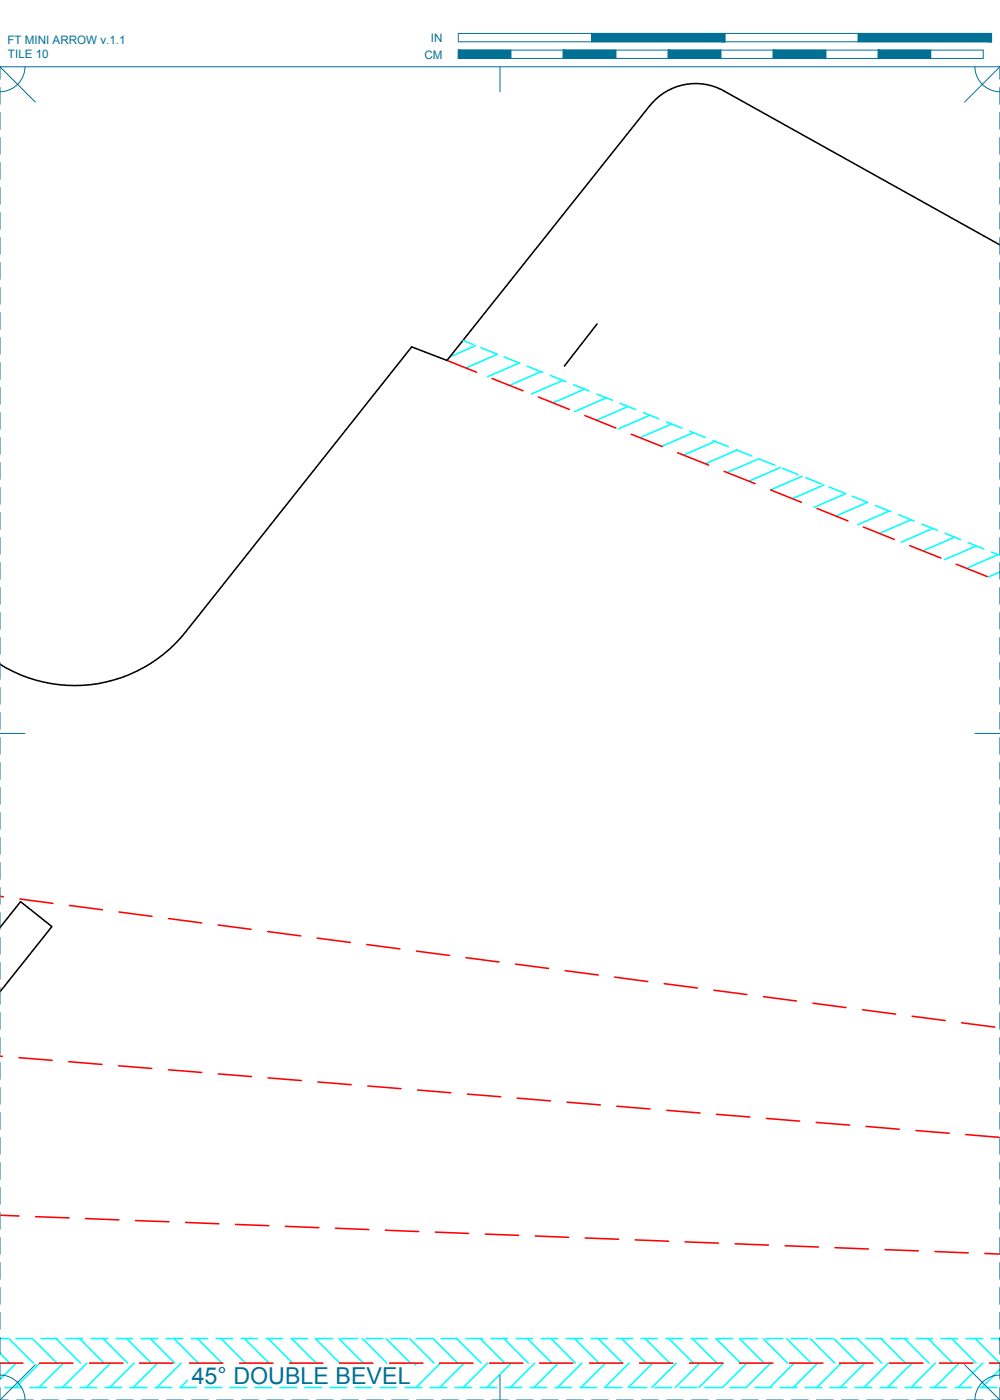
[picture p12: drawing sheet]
<svg xmlns="http://www.w3.org/2000/svg" width="190mm" height="267mm" viewBox="0 0 190 267" stroke-linecap="round" stroke-linejoin="round" font-family="sans-serif">
<defs><g id="words">
<text font-size="4.4" fill="#007095" x="36.5" y="263.6">45° DOUBLE BEVEL</text>
<g font-size="2.2" fill="#007095">
<text x="1.4" y="8.4">FT MINI ARROW v.1.1</text>
<text x="1.5" y="11.1">TILE 10</text>
<text x="80.8" y="11.2">CM</text>
<text x="82.1" y="8">IN</text>
</g>
</g></defs>
<!-- layer: 04 BEVEL -->
<g fill="none" stroke="#0ff" stroke-width=".3">
<path d="M88.2 64.9l1.9 .7M90.6 65.8l-4.9 2.2M91.6 66.2l3 1.2M94.8 67.5l-6 2.6M96 68l3 1.2M98.9 69.2l-6 2.6M100.4 69.8l3 1.2M103.1 70.8l-6.1 2.6M104.9 71.5l2.9 1.2M107.2 72.5l-6 2.6M109.3 73.3l2.9 1.2M111.4 74.1l-6.1 2.7"/>
<path d="M113.7 75.1l2.9 1.1M115.5 75.8l-6 2.6M118.1 76.8l3 1.2M119.6 77.4l-6 2.7M122.6 78.6l2.9 1.2M123.8 79.1l-6 2.6M127 80.4l2.9 1.2M127.9 80.8l-6 2.6M131.4 82.1l2.9 1.2M132.1 82.4l-6 2.6M135.8 83.9l3 1.2M136.2 84.1l-6 2.6"/>
<path d="M140.2 85.7l3 1.2M140.4 85.7l-6 2.6M144.5 87.4l-6 2.6M144.7 87.5l2.9 1.1M148.7 89l-6 2.7M149.1 89.2l2.9 1.2M152.8 90.7l-6 2.6M153.5 91l2.9 1.2M157 92.4l-6 2.6M157.9 92.8l3 1.1M161.1 94l-6 2.6M162.3 94.5l3 1.2"/>
<path d="M165.2 95.7l-6 2.6M166.8 96.3l2.9 1.2M169.4 97.3l-6 2.7M171.2 98.1l2.9 1.2M173.5 99l-6 2.6M175.6 99.8l3 1.2M177.7 100.7l-6 2.6M180 101.6l3 1.2M181.8 102.3l-6 2.6M184.4 103.4l3 1.2M186 104l-6 2.6M188.9 105.2l1.6 .6"/>
<path d="M190.1 105.6l-6 2.7M190.5 109l-2.2 .9M0 257.8l1.9 1.9M0 255h1.5M1.7 255l4.6 4.7M3 255h3.2M3.1 259.7l-3.1 3.1M6.2 255l4.6 4.7M7.6 259.7l-4.7 4.6M7.8 255h3.2M10.7 255l4.6 4.7M12.1 259.7l-4.7 4.6"/>
<path d="M12.6 255h3.1M15.2 255l4.6 4.7M16.6 259.7l-4.7 4.6M17.3 255h3.2M19.6 255l4.7 4.7M21.1 259.7l-4.7 4.6M22.1 255h3.2M24.1 255l4.7 4.7M25.5 259.7l-4.6 4.6M26.9 255h3.1M28.6 255l4.7 4.7M30 259.7l-4.6 4.6"/>
<path d="M31.6 255h3.2M33.1 255l4.7 4.7M34.5 259.7l-4.6 4.6M36.4 255h3.2M37.6 255l4.7 4.7M41.1 255h3.2M42.1 255l4.7 4.7M45.9 255h3.2M46.6 255l4.6 4.7M50.7 255h3.1M51.1 255l4.6 4.7M55.4 255h3.2"/>
<path d="M55.6 255l4.6 4.7M60.1 255l4.6 4.7M60.2 255h3.2M64.6 255l4.6 4.7M65 255h3.1M69 255l4.7 4.7M69.7 255h3.2M73.5 255l4.7 4.7M74.5 255h3.2M78 255l4.7 4.7M79.2 255h3.2M79.4 259.7l-.4 .4"/>
<path d="M82.5 255l4.7 4.7M83.9 259.7l-4.7 4.6M84 255h3.2M87 255l4.7 4.7M88.4 259.7l-4.6 4.6M88.8 255h3.1M91.5 255l4.7 4.7M92.9 259.7l-4.7 4.6M93.5 255h3.2M96 255l4.6 4.7M97.4 259.7l-4.7 4.6M98.3 255h3.2"/>
<path d="M100.5 255l4.6 4.7M101.9 259.7l-4.7 4.6M103.1 255h3.1M105 255l4.6 4.7M106.4 259.7l-4.7 4.6M107.8 255h3.2M109.5 255l4.6 4.7M110.8 259.7l-4.6 4.6M112.6 255h3.2M113.9 255l4.7 4.7M115.4 259.7l-4.7 4.6M117.3 255h3.2"/>
<path d="M118.4 255l4.7 4.7M119.8 259.7l-4.6 4.6M122.1 255h3.2M122.9 255l4.7 4.7M124.3 259.7l-4.6 4.6M126.9 255h3.1M127.4 255l4.7 4.7M128.8 259.7l-4.6 4.6M131.6 255h3.2M131.9 255l4.7 4.7M133.3 259.7l-4.6 4.6M137.8 259.7l-4.7 4.6"/>
<path d="M139.6 255h-3.2l4.7 4.7M140.9 255l4.6 4.7M141.2 255h3.1M142.3 259.7l-4.7 4.6M145.4 255l4.6 4.7M145.9 255h3.2M146.8 259.7l-4.7 4.6M149.9 255l4.6 4.7M150.7 255h3.2M151.3 259.7l-4.7 4.6M154.3 255l4.7 4.7M155.4 255h3.2"/>
<path d="M155.8 259.7l-4.7 4.6M158.8 255l4.7 4.7M160.2 255h3.2M160.3 259.7l-4.7 4.6M163.3 255l4.7 4.7M164.7 259.7l-4.6 4.6M165 255h3.1M167.8 255l4.7 4.7M169.2 259.7l-4.6 4.6M169.7 255h3.2M172.3 255l4.7 4.7M173.7 259.7l-4.6 4.6"/>
<path d="M174.5 255h3.2M176.8 255l4.7 4.7M178.2 259.7l-4.7 4.6M179.3 255h3.1M181.3 255l4.6 4.7M182.7 259.7l-4.7 4.6M184 255h3.2M185.8 255l4.6 4.7M187.2 259.7l-4.7 4.6M188.8 255h1.7M190.3 255l.2 .2M1 264.3h3.1"/>
<path d="M5.7 264.3h3.2M10.5 264.3h3.2M15.2 264.3h3.2M20 264.3h3.2M24.8 264.3h3.1M29.5 264.3h3.2M34.3 264.3h3.2M35.7 263l-1.3 1.3M39.1 264.3h3.1M43.8 264.3h3.2M48.6 264.3h3.2M53.3 264.3h3.2"/>
<path d="M58.1 264.3h3.2M62.9 264.3h3.1M67.6 264.3h3.2M72.4 264.3h3.2M77.2 264.3h3.1M81.9 264.3h3.2M86.7 264.3h3.2M91.4 264.3h3.2M96.2 264.3h3.2M101 264.3h3.1M105.7 264.3h3.2M110.5 264.3h3.2"/>
<path d="M115.3 264.3h3.1M120 264.3h3.2M124.8 264.3h3.2M129.5 264.3h3.2M134.3 264.3h3.2M139.1 264.3h3.1M143.8 264.3h3.2M148.6 264.3h3.2M153.4 264.3h3.1M158.1 264.3h3.2M162.9 264.3h3.2M167.6 264.3h3.2"/>
<path d="M172.4 264.3h3.2M177.2 264.3h3.1M181.9 264.3h3.2M186.7 264.3h3.2M190.5 260.9l-3.5 3.4"/>
</g>
<!-- layer: 01 CUT -->
<path d="M190.5 46.7l-52.6-29.4a11.1 11.1 0 0 0-14.1 2.8l-38.6 48.6-6.8-2.6-43 54.3a26.9 26.9 0 0 1-35.4 6.1M113.7 61.7l-6.2 8M0 176.7l3.9-4.9 6 4.7-9.9 12.4" fill="none" stroke="#000" stroke-width=".3"/>
<!-- layer: 02 SCORE -->
<g fill="none" stroke="#f00" stroke-width=".3">
<path d="M85.2 68.7l5.6 2.2M93.7 72.1l5.9 2.3M102.6 75.6l5.9 2.4M111.4 79.2l5.9 2.3M120.2 82.7l6 2.4M129.1 86.3l5.9 2.3M137.9 89.8l5.9 2.3M146.8 93.3l5.9 2.4M155.6 96.9l5.9 2.3M164.5 100.4l5.9 2.4M173.3 103.9l5.9 2.4M182.2 107.5l5.9 2.3"/>
<path d="M0 170.8h.6M3.8 171.3l6.3 .8M13.2 172.5l6.3 .8M22.7 173.7l6.3 .9M32.1 175l6.3 .8M41.6 176.2l6.2 .8M51 177.5l6.3 .8M60.4 178.7l6.3 .8M69.9 179.9l6.3 .9M79.3 181.2l6.3 .8M88.8 182.4l6.3 .9M98.2 183.7l6.3 .8"/>
<path d="M107.7 184.9l6.3 .8M117.1 186.1l6.3 .9M126.5 187.4l6.3 .8M136 188.6l6.3 .9M145.4 189.9l6.3 .8M154.9 191.1l6.3 .8M164.3 192.4l6.3 .8M173.8 193.6l6.3 .8M183.2 194.8l6.3 .9M0 201.2h.4M3.6 201.5l6.3 .5M13.1 202.2l6.3 .6"/>
<path d="M22.6 203l6.3 .5M32.1 203.8l6.3 .5M41.6 204.6l6.3 .5M51.1 205.3l6.3 .5M60.6 206.1l6.3 .5M70.1 206.9l6.3 .5M79.5 207.6l6.4 .6M89 208.4l6.4 .5M98.5 209.2l6.4 .5M108 210l6.4 .5M117.5 210.7l6.3 .6M127 211.5l6.3 .5"/>
<path d="M136.5 212.3l6.3 .5M146 213.1l6.3 .5M155.5 213.8l6.3 .5M165 214.6l6.3 .5M174.5 215.4l6.3 .5M184 216.1l6.3 .6M0 231.5l3.6 .1M6.8 231.8l6.3 .2M16.3 232.1l6.3 .3M25.8 232.5l6.4 .2M35.3 232.9l6.4 .2M44.9 233.3l6.3 .2"/>
<path d="M54.4 233.6l6.3 .3M63.9 234l6.4 .2M73.4 234.4l6.4 .2M82.9 234.7l6.4 .3M92.5 235.1l6.3 .2M102 235.5l6.3 .2M111.5 235.8l6.3 .3M121 236.2l6.4 .3M130.5 236.6l6.4 .2M140 236.9l6.4 .3M149.6 237.3l6.3 .3M159.1 237.7l6.3 .2"/>
<path d="M168.6 238.1l6.3 .2M178.1 238.4l6.3 .3M187.6 238.8l2.9 .1M0 259.7h4.4M7.5 259.7h6.4M17.1 259.7h6.3M26.6 259.7h6.3M36.1 259.7h6.4M45.6 259.7h6.4M55.2 259.7h6.3M64.7 259.7h6.3M74.2 259.7h6.4"/>
<path d="M83.7 259.7h6.4M93.3 259.7h6.3M102.8 259.7h6.3M112.3 259.7h6.4M121.8 259.7h6.4M131.4 259.7h6.3M140.9 259.7h6.3M150.4 259.7h6.4M159.9 259.7h6.4M169.5 259.7h6.3M179 259.7h6.3M188.5 259.7h2"/>
</g>
<!-- layer: 22 TILED -->
<g fill="none" stroke="#007095" stroke-width=".19">
<path d="M0 12.7l6.7 6.8M0 16.7v3.2M4.8 12.7a4.8 4.8 0 0 1-4.8 4.8M87.3 6.4h101.6v1.6h-101.6zM87.3 9.5h100v1.6h-100zM95.2 12.7v4.8M97.3 9.5v1.6M107.3 9.5v1.6M112.7 6.4v1.6M117.3 9.5v1.6M127.3 9.5v1.6M137.3 9.5v1.6"/>
<path d="M138.1 6.4v1.6M147.3 9.5v1.6M157.3 9.5v1.6M163.5 6.4v1.6M167.3 9.5v1.6M177.3 9.5v1.6M185.7 12.7a4.8 4.8 0 0 0 4.8 4.8M190.5 12.7h-190.5v2.4M190.5 12.7l-6.8 6.8M190.5 12.7v2.4M190.5 16.7v3.2M0 21.4v3.2"/>
<path d="M0 26.2v3.2M0 31v3.1M0 35.7v3.2M190.5 21.4v3.2M190.5 26.2v3.2M190.5 31v3.1M190.5 35.7v3.2M0 40.5v3.2M0 45.3v3.1M0 50v3.2M0 54.8v3.2M0 59.5v3.2"/>
<path d="M190.5 40.5v3.2M190.5 45.3v3.1M190.5 50v3.2M190.5 54.8v3.2M190.5 59.5v3.2M0 64.3v3.2M0 69.1v3.1M0 73.8v3.2M0 78.6v3.2M190.5 64.3v3.2M190.5 69.1v3.1M190.5 73.8v3.2"/>
<path d="M190.5 78.6v3.2M0 83.4v3.1M0 88.1v3.2M0 92.9v3.2M0 97.6v3.2M190.5 83.4v3.1M190.5 88.1v3.2M190.5 92.9v3.2M190.5 97.6v3.2M0 102.4v3.2M0 107.2v3.1M0 111.9v3.2"/>
<path d="M0 116.7v3.2M190.5 102.4v3.2M190.5 107.2v3.1M190.5 111.9v3.2M190.5 116.7v3.2M0 139.7h4.8M0 121.5v3.1M0 126.2v3.2M0 131v3.2M0 135.7v3.2M185.7 139.7h4.8M190.5 121.5v3.1"/>
<path d="M190.5 126.2v3.2M190.5 131v3.2M190.5 135.7v3.2M0 140.5v3.2M0 145.3v3.1M0 150v3.2M0 154.8v3.2M0 159.6v3.1M190.5 140.5v3.2M190.5 145.3v3.1M190.5 150v3.2M190.5 154.8v3.2"/>
<path d="M190.5 159.6v3.1M0 164.3v3.2M0 169.1v3.2M0 173.8v3.2M0 178.6v3.2M190.5 164.3v3.2M190.5 169.1v3.2M190.5 173.8v3.2M190.5 178.6v3.2M0 183.4v3.1M0 188.1v3.2M0 192.9v3.2"/>
<path d="M0 197.7v3.1M190.5 183.4v3.1M190.5 188.1v3.2M190.5 192.9v3.2M190.5 197.7v3.1M0 202.4v3.2M0 207.2v3.2M0 211.9v3.2M0 216.7v3.2M190.5 202.4v3.2M190.5 207.2v3.2M190.5 211.9v3.2"/>
<path d="M190.5 216.7v3.2M0 221.5v3.1M0 226.2v3.2M0 231v3.2M0 235.8v3.1M190.5 221.5v3.1M190.5 226.2v3.2M190.5 231v3.2M190.5 235.8v3.1M0 240.5v3.2M0 245.3v3.2M0 250v3.2"/>
<path d="M0 254.8v3.2M0 259.6v3.1M6.7 260l-6.7 6.7M183.7 260l6.8 6.7M190.5 240.5v3.2M190.5 245.3v3.2M190.5 250v3.2M190.5 254.8v3.2M190.5 259.6v3.1M0 262a4.7 4.7 0 0 1 4.8 4.7M0 264.3v2.4M0 266.7h1.6"/>
<path d="M3.2 266.7h3.1M7.9 266.7h3.2M12.7 266.7h3.2M17.5 266.7h3.1M22.2 266.7h3.2M27 266.7h3.2M31.7 266.7h3.2M36.5 266.7h3.2M41.3 266.7h3.1M46 266.7h3.2M50.8 266.7h3.2M55.6 266.7h3.1"/>
<path d="M60.3 266.7h3.2M65.1 266.7h3.2M69.8 266.7h3.2M74.6 266.7h3.2M79.4 266.7h3.1M84.1 266.7h3.2M88.9 266.7h3.2M93.7 266.7h3.1M95.2 262v4.7M98.4 266.7h3.2M103.2 266.7h3.1M107.9 266.7h3.2"/>
<path d="M112.7 266.7h3.2M117.5 266.7h3.1M122.2 266.7h3.2M127 266.7h3.2M131.7 266.7h3.2M136.5 266.7h3.2M141.3 266.7h3.1M146 266.7h3.2M150.8 266.7h3.2M155.6 266.7h3.1M160.3 266.7h3.2M165.1 266.7h3.2"/>
<path d="M169.8 266.7h3.2M174.6 266.7h3.2M179.4 266.7h3.1M184.1 266.7h3.2M188.9 266.7h1.6M190.5 262a4.7 4.7 0 0 0-4.8 4.7M190.5 264.3v2.4"/>
</g>
<g fill="#007095" stroke="#007095" stroke-width=".19">
<path d="M163.5 6.4l25.4 1.6v-1.6zM163.5 6.4l25.4 1.6h-25.4z"/>
<path d="M112.7 6.4l25.4 1.6v-1.6zM112.7 6.4l25.4 1.6h-25.4z"/>
<path d="M167.3 9.5l10 1.6v-1.6zM167.3 9.5l10 1.6h-10z"/>
<path d="M147.3 9.5l10 1.6v-1.6zM147.3 9.5l10 1.6h-10z"/>
<path d="M127.3 9.5l10 1.6v-1.6zM127.3 9.5l10 1.6h-10z"/>
<path d="M107.3 9.5l10 1.6v-1.6zM107.3 9.5l10 1.6h-10z"/>
<path d="M87.3 9.5l10 1.6v-1.6zM87.3 9.5l10 1.6h-10z"/>
</g>
<use href="#words"/>
</svg>
